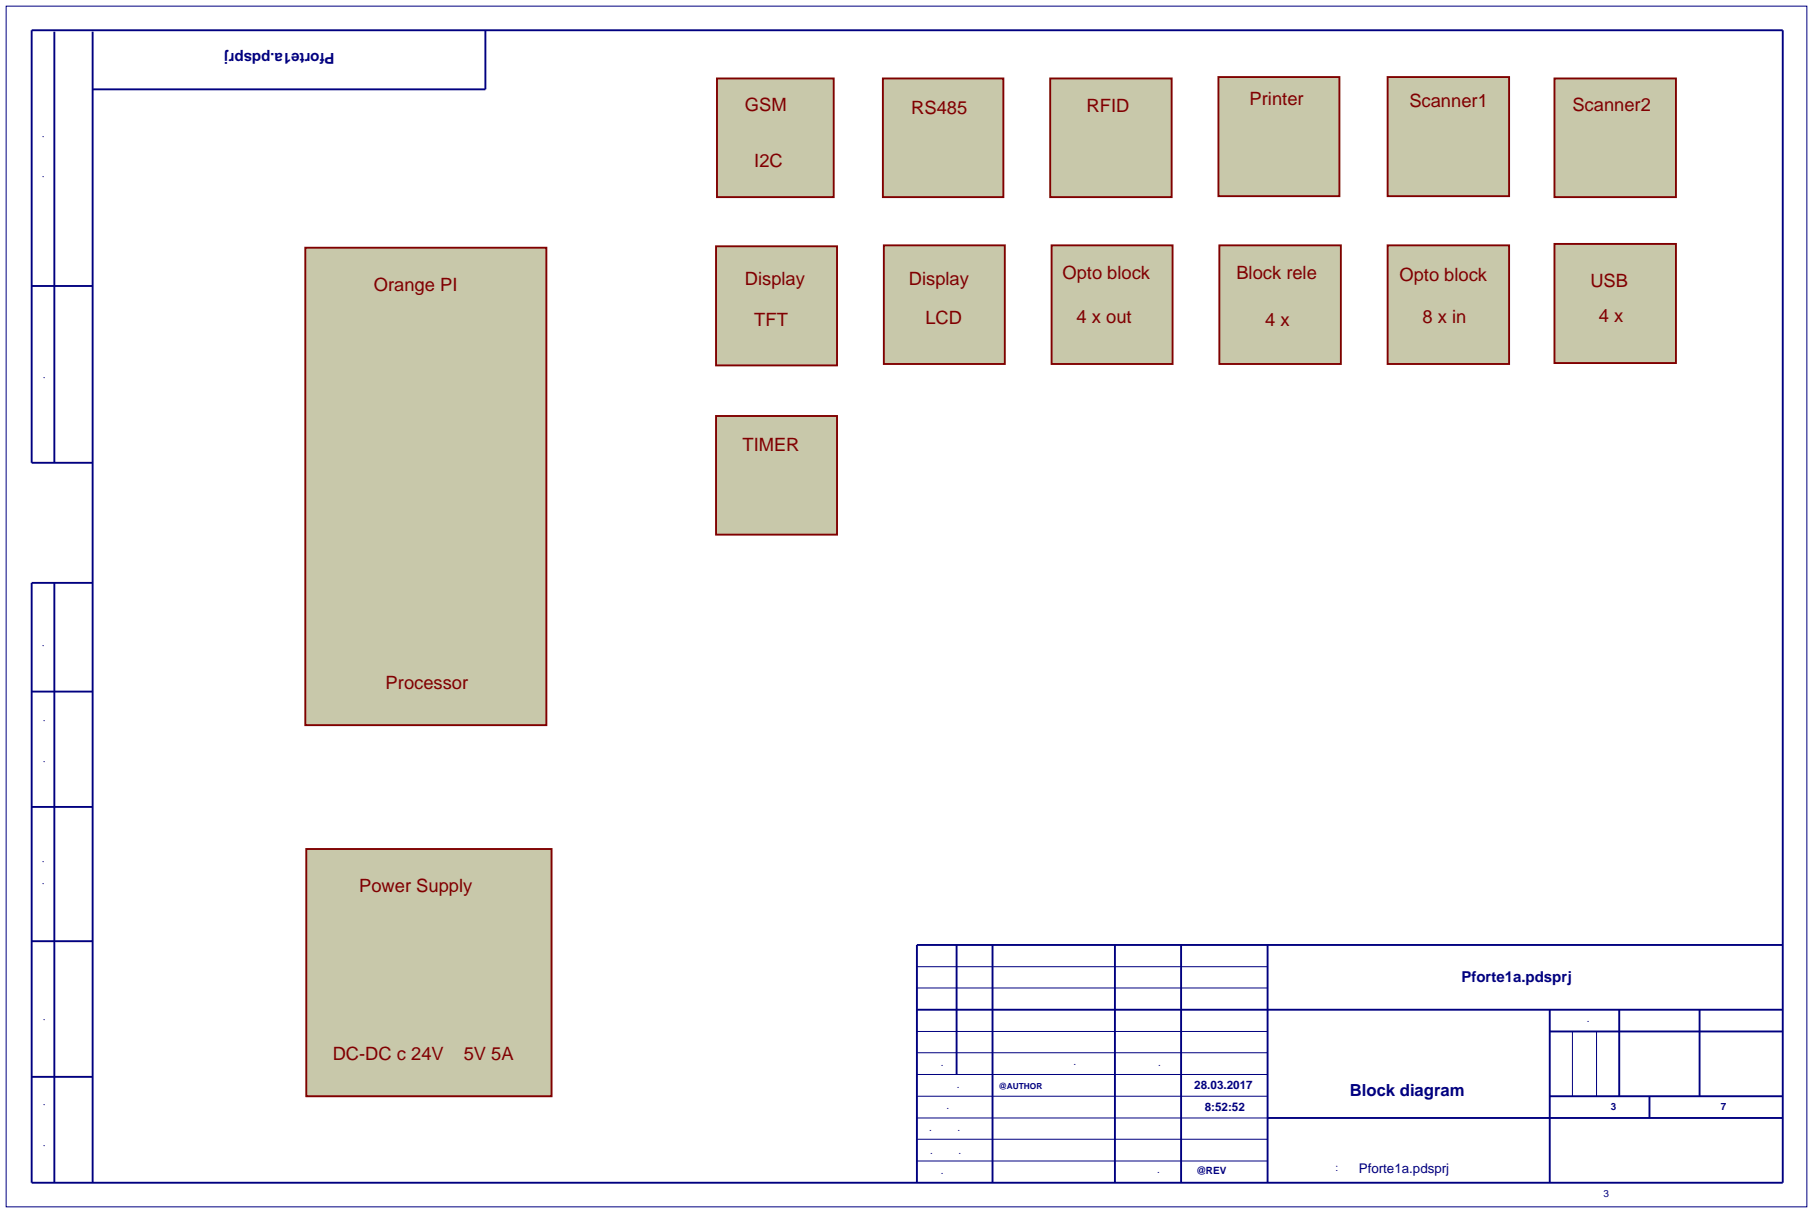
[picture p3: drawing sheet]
<svg xmlns="http://www.w3.org/2000/svg" width="384mm" height="257mm" viewBox="0 0 384 257" stroke-linecap="round" stroke-linejoin="round" font-family="sans-serif">
<defs><g id="words">
<g font-size="3.9" fill="#800000">
<text x="157.6" y="23.4">GSM</text>
<text x="229.9" y="23.7">RFID</text>
<text x="264.4" y="22.2">Printer</text>
<text x="298.2" y="22.7">Scanner1</text>
<text x="332.7" y="23.4">Scanner2</text>
<text x="192.8" y="24.2">RS485</text>
<text x="159.6" y="35.4">I2C</text>
<text x="224.8" y="59">Opto block</text>
<text x="261.6" y="59">Block rele</text>
<text x="296.1" y="59.5">Opto block</text>
<text x="79.1" y="61.5">Orange PI</text>
<text x="157.6" y="60.3">Display</text>
<text x="192.3" y="60.3">Display</text>
<text x="336.5" y="60.8">USB</text>
<text x="159.6" y="68.9">TFT</text>
<text x="195.8" y="68.6">LCD</text>
<text x="227.8" y="68.4">4 x out</text>
<text x="267.7" y="68.9">4 x</text>
<text x="301" y="68.4">8 x in</text>
<text x="338.3" y="68.1">4 x</text>
<text x="157.1" y="95.3">TIMER</text>
<text x="81.6" y="145.8">Processor</text>
<text x="76" y="188.7">Power Supply</text>
<text x="70.4" y="224.3">DC-DC c 24V в 5V 5A</text>
</g>
<text font-size="3.5" fill="#000080" x="285.6" y="231.8">Block diagram</text>
<g font-size="3.2" fill="#000080">
<text x="70.8" y="11.2" transform="rotate(-180 70.8 11.2)">Pforte1a.pdsprj</text>
<text x="309.2" y="207.7">Pforte1a.pdsprj</text>
</g>
<text font-size="2.8" fill="#000080" x="287.5" y="248.1">Pforte1a.pdsprj</text>
<g font-size="2.5" fill="#000080">
<text x="252.7" y="230.3">28.03.2017</text>
<text x="254.9" y="235">8:52:52</text>
</g>
<g font-size="2.1" fill="#000080">
<text x="9.3" y="42.7" transform="rotate(-90 9.3 42.7)">Перв. примен.</text>
<text x="9.5" y="86.3" transform="rotate(-90 9.5 86.3)">Справ. №</text>
<text x="9.3" y="141.9" transform="rotate(-90 9.3 141.9)">Подп. и дата</text>
<text x="9.5" y="165.2" transform="rotate(-90 9.5 165.2)">Инв. № дубл.</text>
<text x="9.3" y="192.2" transform="rotate(-90 9.3 192.2)">Взам. инв. №</text>
<text x="9.5" y="221.1" transform="rotate(-90 9.5 221.1)">Подп. и дата</text>
<text x="332.2" y="216.1">Лит.</text>
<text x="195.1" y="225.5">Изм.</text>
<text x="218.4" y="225.2">№ докум.</text>
<text x="240" y="225.5">Подп.</text>
<text x="195.3" y="230.1">Разраб.</text>
<text x="195.3" y="234.6">Пров.</text>
<text x="195.3" y="239.2">Т.контр.</text>
<text x="340.8" y="234.9">3</text>
<text x="364.1" y="234.9">7</text>
<text x="195.3" y="244">Н.контр.</text>
<text x="9.5" y="246.5" transform="rotate(-90 9.5 246.5)">Инв. № подл.</text>
<text x="195.6" y="248.4">Утв.</text>
<text x="239" y="248.1">Ревиз.</text>
<text x="253.1" y="248.4">@REV</text>
<text x="269" y="247.6">Файл проекта:</text>
<text x="329.7" y="253.2">Формат А3</text>
</g>
<text font-size="1.8" fill="#000080" x="211.3" y="230.4">@AUTHOR</text>
</g></defs>
<path d="M1.3 1.3h381v254h-381zM194 218.2h74.2M194 209h74.2M194 204.5h74.2M332.7 218.2v13.7M337.8 218.2v13.7M194 222.7h74.2M194 231.9h74.2M194 236.5h74.2M194 227.3h74.2M194 241h74.2M194 245.6h74.2" fill="none" stroke="#000080" stroke-width=".21"/>
<g fill="none" stroke="#000080" stroke-width=".4">
<path d="M11.5 6.7v91.2M19.6 6.7v243.5M102.7 6.4v12.5h-83.1M6.7 60.5h12.9M19.6 97.9h-12.9v-91.5h370.5v243.8h-370.5v-126.9h12.9M11.5 123.3v126.9M6.7 146.3h12.9M6.7 170.7h12.9M6.7 199.1h12.9M202.4 199.9v27.4M210 199.9v50.3M235.9 199.9v50.3"/>
<path d="M249.9 199.9v50.3M268.2 199.9v50.3M377.2 199.9h-183.2v50.3M194 213.6h183.2M327.9 213.6v36.6M327.9 218.2h49.3M342.6 213.6v18.3M359.6 213.6v18.3M6.7 227.8h12.9M268.2 236.5h109M327.9 231.9h49.3M349 231.9v4.6"/>
</g>
<g fill="#c8c8aa" stroke="#800000" stroke-width=".4">
<path d="M64.6 52.4h51v101h-51z"/>
<path d="M151.7 16.6h24.7v25.1h-24.7z"/>
<path d="M186.8 16.6h25.5v25.1h-25.5z"/>
<path d="M222.2 16.6h25.7v25.1h-25.7z"/>
<path d="M257.8 16.3h25.6v25.2h-25.6z"/>
<path d="M293.6 16.3h25.7v25.2h-25.7z"/>
<path d="M328.9 16.6h25.7v25.1h-25.7z"/>
<path d="M64.8 179.6h51.9v52.3h-51.9z"/>
<path d="M151.5 52.1h25.6v25.2h-25.6z"/>
<path d="M187 51.9h25.6v25.1h-25.6z"/>
<path d="M222.5 51.9h25.6v25.1h-25.6z"/>
<path d="M258 51.9h25.7v25.1h-25.7z"/>
<path d="M293.6 51.9h25.7v25.1h-25.7z"/>
<path d="M328.9 51.6h25.7v25.2h-25.7z"/>
<path d="M151.5 88h25.6v25.1h-25.6z"/>
</g>
<use href="#words"/>
</svg>
